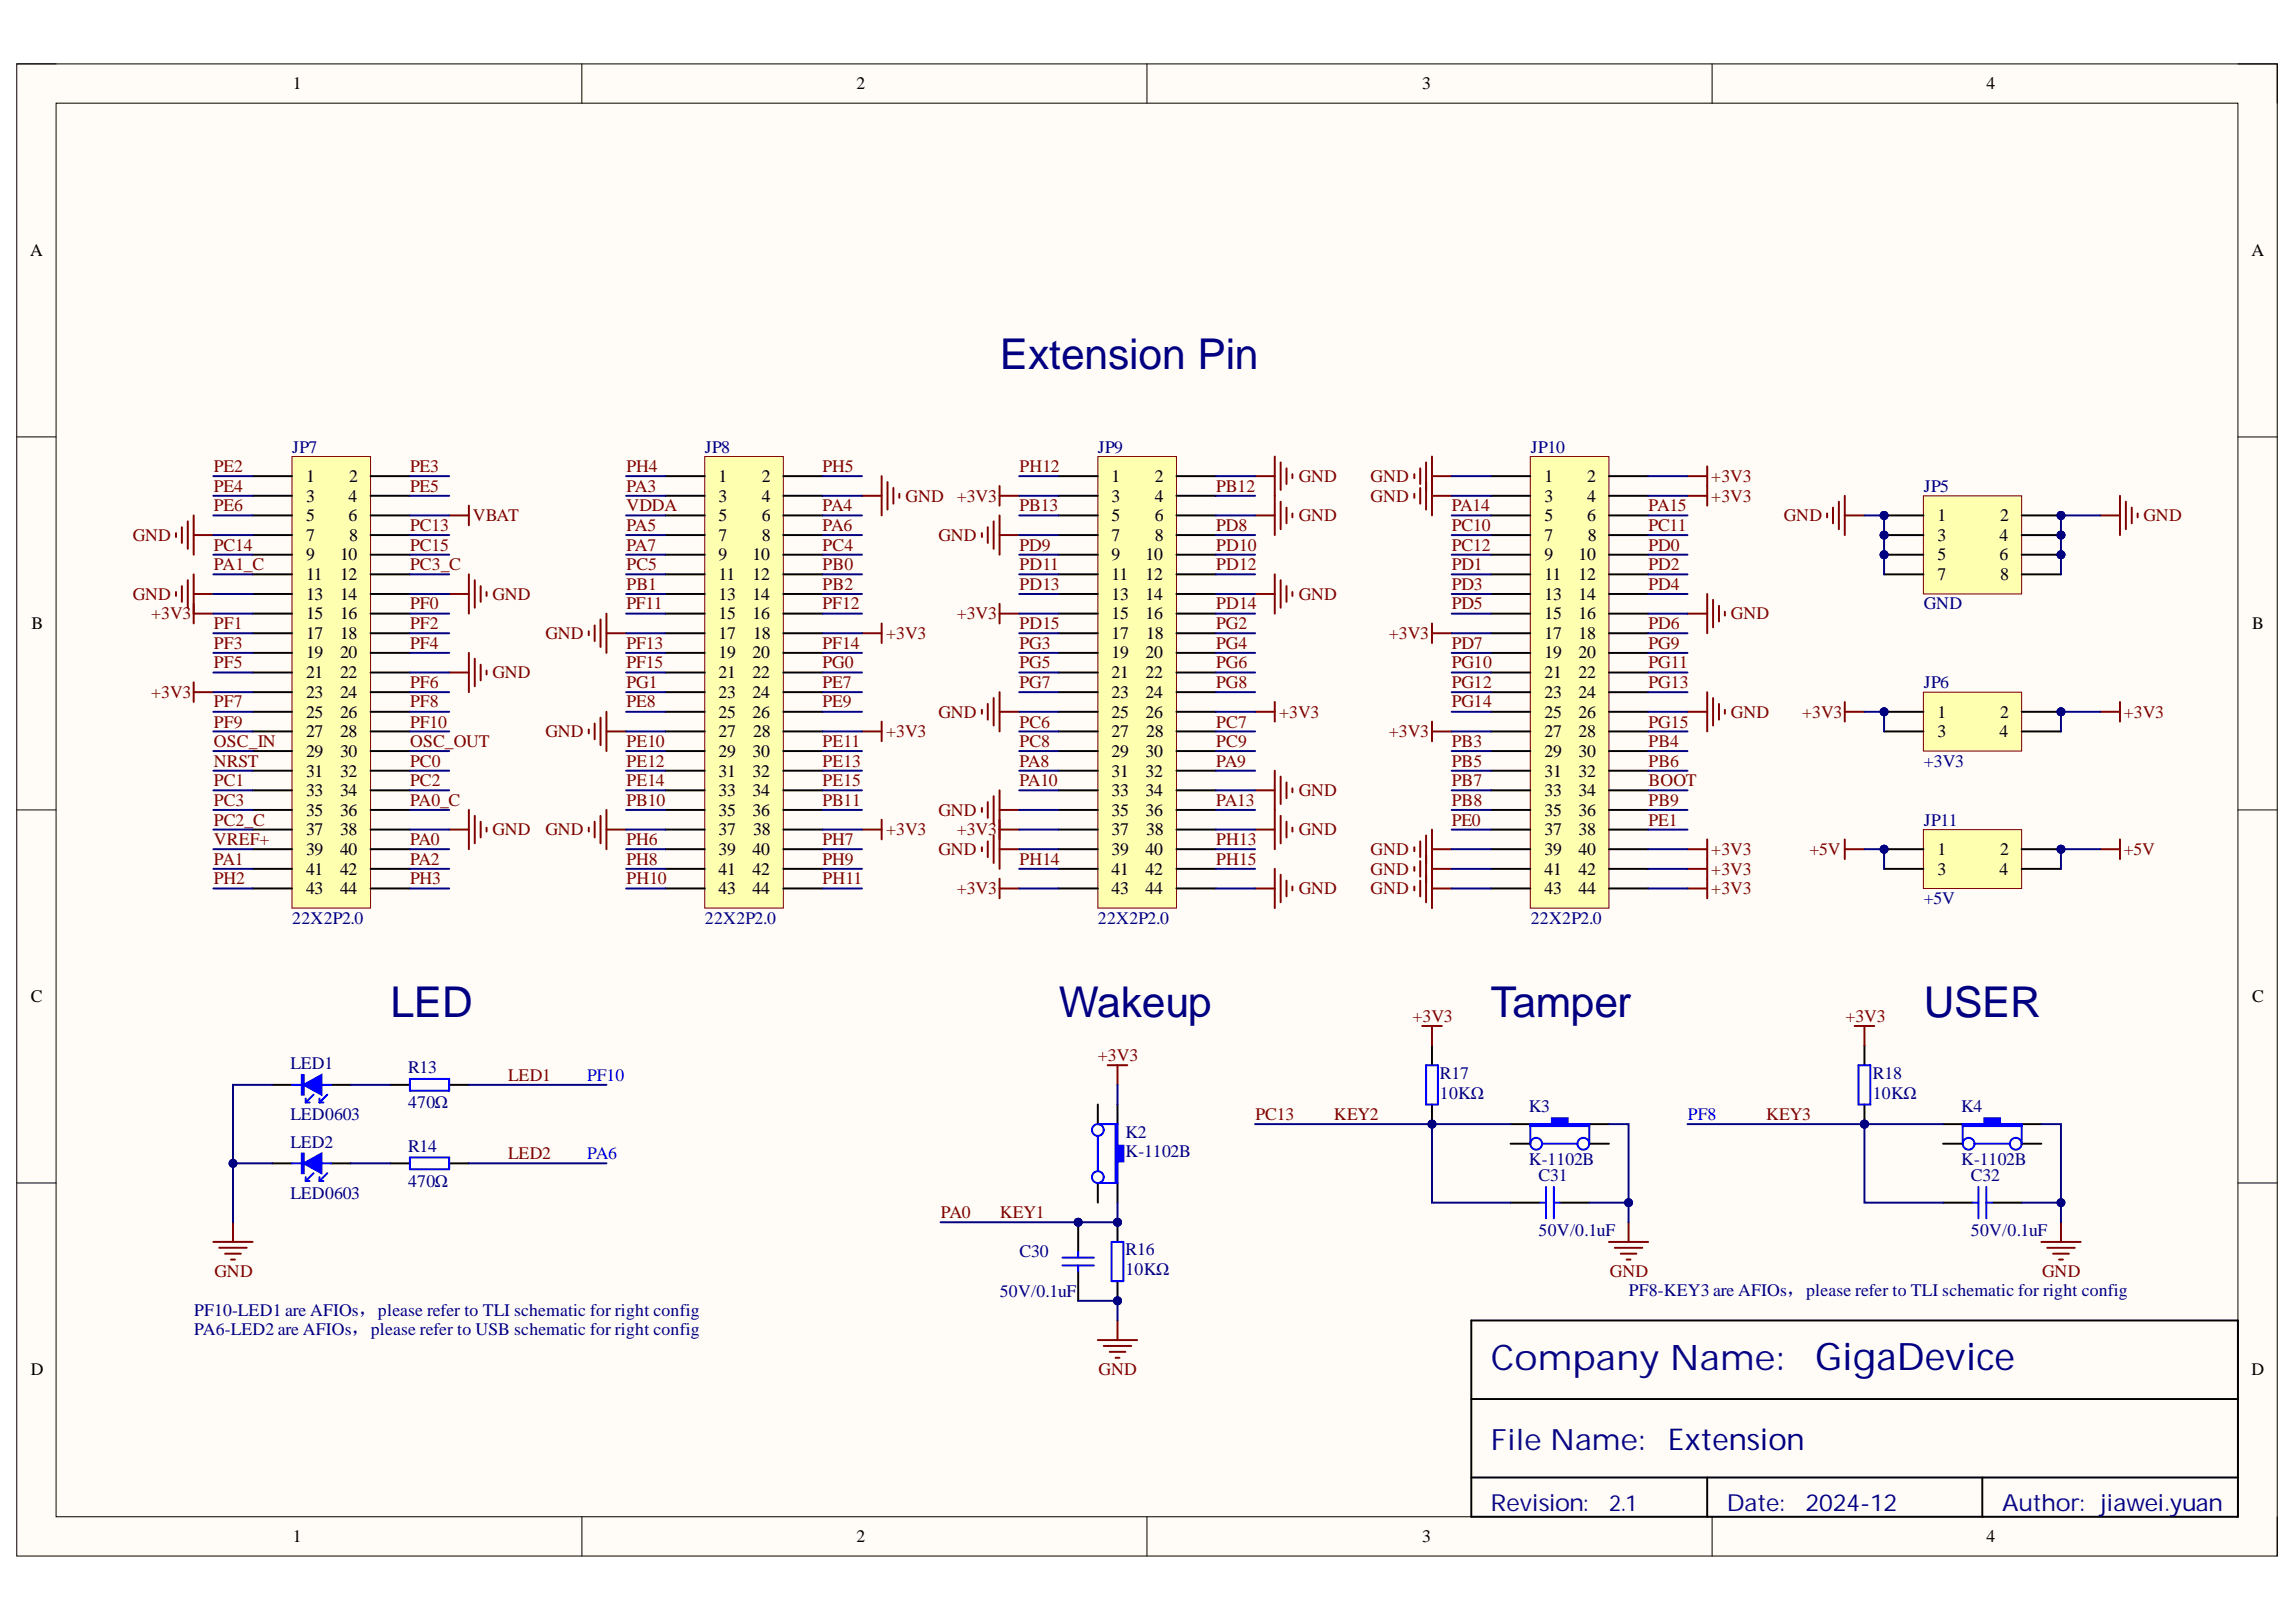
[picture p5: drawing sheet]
<svg xmlns="http://www.w3.org/2000/svg" width="297mm" height="210mm" viewBox="0 0 297 210" stroke-linecap="round" stroke-linejoin="round" font-family="sans-serif">
<defs><g id="words">
<g font-size="5.5" fill="#000080">
<text x="129.4" y="47.8">Extension Pin</text>
<text x="50.5" y="131.6">LED</text>
<text x="137" y="131.6">Wakeup</text>
<text x="192.9" y="131.6">Tamper</text>
<text x="248.9" y="131.6">USER</text>
</g>
<text font-size="4.9" fill="#000080" x="234.8" y="177.3">GigaDevice</text>
<text font-size="4.6" fill="#11037f" x="192.9" y="177.3">Company Name:</text>
<text font-size="3.9" fill="#000080" x="215.8" y="187.7">Extension</text>
<text font-size="3.8" fill="#11037f" x="192.9" y="187.7">File Name:</text>
<g font-size="3" fill="#11037f">
<text x="192.9" y="195.5">Revision:</text>
<text x="223.4" y="195.5">Date:</text>
<text x="259" y="195.5">Author: jiawei.yuan</text>
</g>
<text font-size="3" fill="#000080" x="233.6" y="195.5">2024-12</text>
<text font-size="2.9" fill="#000080" x="208.2" y="195.5">2.1</text>
<g font-size="2.3">
<text x="37.9" y="11.6">1</text>
<text x="110.8" y="11.6">2</text>
<text x="184" y="11.6">3</text>
<text x="257" y="11.6">4</text>
<text x="3.9" y="33.1">A</text>
<text x="291.3" y="33.1">A</text>
<text x="39.6" y="62.4">1</text>
<text x="39.6" y="64.9">3</text>
<text x="45.1" y="64.9">4</text>
<text x="45.2" y="62.4">2</text>
<text x="93" y="62.4">1</text>
<text x="93" y="64.9">3</text>
<text x="98.6" y="62.4">2</text>
<text x="98.6" y="64.9">4</text>
<text x="143.8" y="62.4">1</text>
<text x="143.8" y="64.9">3</text>
<text x="149.4" y="62.4">2</text>
<text x="149.4" y="64.9">4</text>
<text x="199.8" y="62.4">1</text>
<text x="199.8" y="64.9">3</text>
<text x="205.3" y="62.4">2</text>
<text x="205.3" y="64.9">4</text>
<text x="39.6" y="67.5">5</text>
<text x="39.6" y="70">7</text>
<text x="45.1" y="67.5">6</text>
<text x="45.2" y="70">8</text>
<text x="93" y="67.5">5</text>
<text x="93" y="70">7</text>
<text x="98.6" y="67.5">6</text>
<text x="98.6" y="70">8</text>
<text x="143.8" y="67.5">5</text>
<text x="143.8" y="70">7</text>
<text x="149.4" y="67.5">6</text>
<text x="149.4" y="70">8</text>
<text x="199.8" y="67.5">5</text>
<text x="199.8" y="70">7</text>
<text x="205.3" y="67.5">6</text>
<text x="205.4" y="70">8</text>
<text x="250.7" y="67.5">1</text>
<text x="250.7" y="70">3</text>
<text x="258.7" y="70">4</text>
<text x="258.8" y="67.5">2</text>
<text x="39.6" y="72.5">9</text>
<text x="39.6" y="75.1">11</text>
<text x="39.6" y="77.6">13</text>
<text x="44" y="72.5">10</text>
<text x="44" y="75.1">12</text>
<text x="44" y="77.6">14</text>
<text x="93" y="72.5">9</text>
<text x="93" y="75.1">11</text>
<text x="93" y="77.6">13</text>
<text x="97.4" y="72.5">10</text>
<text x="97.4" y="75.1">12</text>
<text x="97.4" y="77.6">14</text>
<text x="143.8" y="72.5">9</text>
<text x="143.8" y="75.1">11</text>
<text x="143.8" y="77.6">13</text>
<text x="148.2" y="72.5">10</text>
<text x="148.2" y="75.1">12</text>
<text x="148.2" y="77.6">14</text>
<text x="199.8" y="72.5">9</text>
<text x="199.8" y="75.1">11</text>
<text x="199.8" y="77.6">13</text>
<text x="204.2" y="72.5">10</text>
<text x="204.2" y="75.1">12</text>
<text x="204.2" y="77.6">14</text>
<text x="250.7" y="72.5">5</text>
<text x="250.7" y="75.1">7</text>
<text x="258.7" y="72.5">6</text>
<text x="258.8" y="75.1">8</text>
<text x="4.1" y="81.4">B</text>
<text x="39.6" y="80.1">15</text>
<text x="39.6" y="82.7">17</text>
<text x="44" y="80.1">16</text>
<text x="44" y="82.7">18</text>
<text x="93" y="80.1">15</text>
<text x="93" y="82.7">17</text>
<text x="97.4" y="80.1">16</text>
<text x="97.5" y="82.7">18</text>
<text x="143.8" y="80.1">15</text>
<text x="143.8" y="82.7">17</text>
<text x="148.2" y="80.1">16</text>
<text x="148.3" y="82.7">18</text>
<text x="199.8" y="80.1">15</text>
<text x="199.8" y="82.7">17</text>
<text x="204.2" y="80.1">16</text>
<text x="204.2" y="82.7">18</text>
<text x="291.4" y="81.4">B</text>
<text x="39.6" y="85.2">19</text>
<text x="39.6" y="87.7">21</text>
<text x="44" y="85.2">20</text>
<text x="44" y="87.7">22</text>
<text x="93" y="85.2">19</text>
<text x="93" y="87.7">21</text>
<text x="97.4" y="85.2">20</text>
<text x="97.4" y="87.7">22</text>
<text x="143.8" y="85.2">19</text>
<text x="143.8" y="87.7">21</text>
<text x="148.2" y="85.2">20</text>
<text x="148.2" y="87.7">22</text>
<text x="199.8" y="85.2">19</text>
<text x="199.8" y="87.7">21</text>
<text x="204.2" y="85.2">20</text>
<text x="204.2" y="87.7">22</text>
<text x="39.6" y="90.3">23</text>
<text x="39.6" y="92.9">25</text>
<text x="39.6" y="95.4">27</text>
<text x="44" y="90.3">24</text>
<text x="44" y="92.9">26</text>
<text x="44" y="95.4">28</text>
<text x="93" y="90.3">23</text>
<text x="93" y="92.9">25</text>
<text x="93" y="95.4">27</text>
<text x="97.4" y="90.3">24</text>
<text x="97.4" y="92.9">26</text>
<text x="97.5" y="95.4">28</text>
<text x="143.8" y="90.3">23</text>
<text x="143.8" y="92.9">25</text>
<text x="143.8" y="95.4">27</text>
<text x="148.2" y="90.3">24</text>
<text x="148.2" y="92.9">26</text>
<text x="148.3" y="95.4">28</text>
<text x="199.8" y="90.3">23</text>
<text x="199.8" y="92.9">25</text>
<text x="199.8" y="95.4">27</text>
<text x="204.2" y="90.3">24</text>
<text x="204.2" y="92.9">26</text>
<text x="204.2" y="95.4">28</text>
<text x="250.7" y="92.9">1</text>
<text x="250.7" y="95.4">3</text>
<text x="258.7" y="95.4">4</text>
<text x="258.8" y="92.9">2</text>
<text x="39.6" y="98">29</text>
<text x="39.6" y="100.5">31</text>
<text x="44" y="98">30</text>
<text x="44" y="100.5">32</text>
<text x="93" y="98">29</text>
<text x="93" y="100.5">31</text>
<text x="97.4" y="98">30</text>
<text x="97.4" y="100.5">32</text>
<text x="143.8" y="98">29</text>
<text x="143.8" y="100.5">31</text>
<text x="148.2" y="98">30</text>
<text x="148.2" y="100.5">32</text>
<text x="199.8" y="98">29</text>
<text x="199.8" y="100.5">31</text>
<text x="204.2" y="98">30</text>
<text x="204.2" y="100.5">32</text>
<text x="39.6" y="103">33</text>
<text x="39.6" y="105.6">35</text>
<text x="44" y="103">34</text>
<text x="44" y="105.6">36</text>
<text x="93" y="103">33</text>
<text x="93" y="105.6">35</text>
<text x="97.4" y="103">34</text>
<text x="97.4" y="105.6">36</text>
<text x="143.8" y="103">33</text>
<text x="143.8" y="105.6">35</text>
<text x="148.2" y="103">34</text>
<text x="148.2" y="105.6">36</text>
<text x="199.8" y="103">33</text>
<text x="199.8" y="105.6">35</text>
<text x="204.2" y="103">34</text>
<text x="204.2" y="105.6">36</text>
<text x="39.6" y="108.1">37</text>
<text x="39.6" y="110.6">39</text>
<text x="39.6" y="113.2">41</text>
<text x="44" y="108.1">38</text>
<text x="44" y="110.6">40</text>
<text x="44" y="113.2">42</text>
<text x="93" y="108.1">37</text>
<text x="93" y="110.6">39</text>
<text x="93" y="113.2">41</text>
<text x="97.4" y="110.6">40</text>
<text x="97.4" y="113.2">42</text>
<text x="97.5" y="108.1">38</text>
<text x="143.8" y="108.1">37</text>
<text x="143.8" y="110.6">39</text>
<text x="143.8" y="113.2">41</text>
<text x="148.2" y="110.6">40</text>
<text x="148.2" y="113.2">42</text>
<text x="148.3" y="108.1">38</text>
<text x="199.8" y="108.1">37</text>
<text x="199.8" y="110.6">39</text>
<text x="199.8" y="113.2">41</text>
<text x="204.2" y="108.1">38</text>
<text x="204.2" y="110.6">40</text>
<text x="204.2" y="113.2">42</text>
<text x="250.7" y="110.6">1</text>
<text x="250.7" y="113.2">3</text>
<text x="258.7" y="113.2">4</text>
<text x="258.8" y="110.6">2</text>
<text x="39.6" y="115.7">43</text>
<text x="44" y="115.7">44</text>
<text x="93" y="115.7">43</text>
<text x="97.4" y="115.7">44</text>
<text x="143.8" y="115.7">43</text>
<text x="148.2" y="115.7">44</text>
<text x="199.8" y="115.7">43</text>
<text x="204.2" y="115.7">44</text>
<text x="4" y="129.7">C</text>
<text x="291.4" y="129.7">C</text>
<text x="4" y="177.9">D</text>
<text x="291.3" y="177.9">D</text>
<text x="37.9" y="199.6">1</text>
<text x="110.8" y="199.6">2</text>
<text x="184" y="199.6">3</text>
<text x="257" y="199.6">4</text>
</g>
<g font-size="2.3" fill="#000080">
<text x="37.8" y="58.6">JP7</text>
<text x="91.2" y="58.6">JP8</text>
<text x="142" y="58.6">JP9</text>
<text x="198" y="58.6">JP10</text>
<text x="248.9" y="63.6">JP5</text>
<text x="248.9" y="78.9">GND</text>
<text x="248.9" y="89">JP6</text>
<text x="248.9" y="99.2">+3V3</text>
<text x="248.9" y="106.8">JP11</text>
<text x="37.8" y="119.5">22X2P2.0</text>
<text x="91.2" y="119.5">22X2P2.0</text>
<text x="142" y="119.5">22X2P2.0</text>
<text x="198" y="119.5">22X2P2.0</text>
<text x="248.9" y="117">+5V</text>
<text x="37.6" y="138.4">LED1</text>
<text x="52.8" y="138.9">R13</text>
<text x="52.8" y="143.4">470Ω</text>
<text x="186.3" y="139.6">R17</text>
<text x="186.3" y="142.2">10KΩ</text>
<text x="197.8" y="144">K3</text>
<text x="242.3" y="139.6">R18</text>
<text x="242.3" y="142.2">10KΩ</text>
<text x="253.7" y="144">K4</text>
<text x="37.6" y="145">LED0603</text>
<text x="37.6" y="148.5">LED2</text>
<text x="52.8" y="149">R14</text>
<text x="145.6" y="147.2">K2</text>
<text x="145.6" y="149.8">K-1102B</text>
<text x="37.6" y="155.1">LED0603</text>
<text x="52.8" y="153.6">470Ω</text>
<text x="197.8" y="150.8">K-1102B</text>
<text x="199.1" y="152.8">C31</text>
<text x="253.7" y="150.8">K-1102B</text>
<text x="255" y="152.8">C32</text>
<text x="199.1" y="159.9">50V/0.1uF</text>
<text x="255" y="159.9">50V/0.1uF</text>
<text x="129.4" y="167.8">50V/0.1uF</text>
<text x="131.9" y="162.7">C30</text>
<text x="145.6" y="162.5">R16</text>
<text x="145.6" y="165">10KΩ</text>
<text x="210.7" y="167.7">PF8-KEY3 are AFIOs，please refer to TLI schematic for right config</text>
<text x="25.1" y="170.2">PF10-LED1 are AFIOs，please refer to TLI schematic for right config</text>
<text x="25.1" y="172.8">PA6-LED2 are AFIOs，please refer to USB schematic for right config</text>
</g>
<g font-size="2.3" fill="#800000">
<text x="27.7" y="61.1">PE2</text>
<text x="27.7" y="63.6">PE4</text>
<text x="53" y="61.1">PE3</text>
<text x="53" y="63.6">PE5</text>
<text x="81" y="61.1">PH4</text>
<text x="81" y="63.6">PA3</text>
<text x="106.4" y="61.1">PH5</text>
<text x="117.2" y="64.9">GND</text>
<text x="123.8" y="64.9">+3V3</text>
<text x="131.9" y="61.1">PH12</text>
<text x="157.4" y="63.6">PB12</text>
<text x="168" y="62.4">GND</text>
<text x="177.3" y="64.9">GND</text>
<text x="177.3" y="62.4">GND</text>
<text x="221.4" y="62.4">+3V3</text>
<text x="221.4" y="64.9">+3V3</text>
<text x="17.2" y="70">GND</text>
<text x="27.7" y="66.2">PE6</text>
<text x="27.7" y="71.3">PC14</text>
<text x="53" y="68.7">PC13</text>
<text x="53" y="71.3">PC15</text>
<text x="61.2" y="67.5">VBAT</text>
<text x="81" y="68.7">PA5</text>
<text x="81" y="71.3">PA7</text>
<text x="81" y="66.2">VDDA</text>
<text x="106.4" y="66.2">PA4</text>
<text x="106.4" y="68.7">PA6</text>
<text x="106.4" y="71.3">PC4</text>
<text x="121.4" y="70">GND</text>
<text x="131.9" y="66.2">PB13</text>
<text x="131.9" y="71.3">PD9</text>
<text x="157.4" y="68.7">PD8</text>
<text x="157.4" y="71.3">PD10</text>
<text x="168" y="67.5">GND</text>
<text x="187.8" y="66.2">PA14</text>
<text x="187.8" y="68.7">PC10</text>
<text x="187.8" y="71.3">PC12</text>
<text x="213.3" y="66.2">PA15</text>
<text x="213.3" y="68.7">PC11</text>
<text x="213.3" y="71.3">PD0</text>
<text x="230.8" y="67.5">GND</text>
<text x="277.3" y="67.5">GND</text>
<text x="17.2" y="77.6">GND</text>
<text x="27.7" y="73.8">PA1_C</text>
<text x="53" y="73.8">PC3_C</text>
<text x="63.7" y="77.6">GND</text>
<text x="81" y="73.8">PC5</text>
<text x="81" y="76.3">PB1</text>
<text x="106.4" y="73.8">PB0</text>
<text x="106.4" y="76.3">PB2</text>
<text x="131.9" y="73.8">PD11</text>
<text x="131.9" y="76.3">PD13</text>
<text x="157.4" y="73.8">PD12</text>
<text x="168" y="77.6">GND</text>
<text x="187.8" y="73.8">PD1</text>
<text x="187.8" y="76.3">PD3</text>
<text x="213.3" y="73.8">PD2</text>
<text x="213.3" y="76.3">PD4</text>
<text x="19.5" y="80.1">+3V3</text>
<text x="27.7" y="81.4">PF1</text>
<text x="27.7" y="83.9">PF3</text>
<text x="53" y="78.9">PF0</text>
<text x="53" y="81.4">PF2</text>
<text x="53" y="83.9">PF4</text>
<text x="70.6" y="82.7">GND</text>
<text x="81" y="78.9">PF11</text>
<text x="81" y="83.9">PF13</text>
<text x="106.4" y="78.9">PF12</text>
<text x="106.4" y="83.9">PF14</text>
<text x="114.6" y="82.7">+3V3</text>
<text x="123.8" y="80.1">+3V3</text>
<text x="131.9" y="81.4">PD15</text>
<text x="131.9" y="83.9">PG3</text>
<text x="157.4" y="78.9">PD14</text>
<text x="157.4" y="81.4">PG2</text>
<text x="157.4" y="83.9">PG4</text>
<text x="179.7" y="82.7">+3V3</text>
<text x="187.8" y="78.9">PD5</text>
<text x="187.8" y="83.9">PD7</text>
<text x="213.3" y="81.4">PD6</text>
<text x="213.3" y="83.9">PG9</text>
<text x="223.9" y="80.1">GND</text>
<text x="27.7" y="86.5">PF5</text>
<text x="53" y="89">PF6</text>
<text x="63.7" y="87.7">GND</text>
<text x="81" y="86.5">PF15</text>
<text x="81" y="89">PG1</text>
<text x="106.4" y="86.5">PG0</text>
<text x="106.4" y="89">PE7</text>
<text x="131.9" y="86.5">PG5</text>
<text x="131.9" y="89">PG7</text>
<text x="157.4" y="86.5">PG6</text>
<text x="157.4" y="89">PG8</text>
<text x="187.8" y="86.5">PG10</text>
<text x="187.8" y="89">PG12</text>
<text x="213.3" y="86.5">PG11</text>
<text x="213.3" y="89">PG13</text>
<text x="19.5" y="90.3">+3V3</text>
<text x="27.7" y="91.5">PF7</text>
<text x="27.7" y="94.2">PF9</text>
<text x="53" y="91.5">PF8</text>
<text x="53" y="94.2">PF10</text>
<text x="70.6" y="95.4">GND</text>
<text x="81" y="91.5">PE8</text>
<text x="106.4" y="91.5">PE9</text>
<text x="114.6" y="95.4">+3V3</text>
<text x="121.4" y="92.9">GND</text>
<text x="131.9" y="94.2">PC6</text>
<text x="157.4" y="94.2">PC7</text>
<text x="165.5" y="92.9">+3V3</text>
<text x="179.7" y="95.4">+3V3</text>
<text x="187.8" y="91.5">PG14</text>
<text x="213.3" y="94.2">PG15</text>
<text x="223.9" y="92.9">GND</text>
<text x="233.2" y="92.9">+3V3</text>
<text x="274.8" y="92.9">+3V3</text>
<text x="27.7" y="96.7">OSC_IN</text>
<text x="27.7" y="99.2">NRST</text>
<text x="27.7" y="101.8">PC1</text>
<text x="53" y="96.7">OSC_OUT</text>
<text x="53" y="99.2">PC0</text>
<text x="53" y="101.8">PC2</text>
<text x="81" y="96.7">PE10</text>
<text x="81" y="99.2">PE12</text>
<text x="81" y="101.8">PE14</text>
<text x="106.4" y="96.7">PE11</text>
<text x="106.4" y="99.2">PE13</text>
<text x="106.4" y="101.8">PE15</text>
<text x="131.9" y="96.7">PC8</text>
<text x="131.9" y="99.2">PA8</text>
<text x="131.9" y="101.8">PA10</text>
<text x="157.4" y="96.7">PC9</text>
<text x="157.4" y="99.2">PA9</text>
<text x="187.8" y="96.7">PB3</text>
<text x="187.8" y="99.2">PB5</text>
<text x="187.8" y="101.8">PB7</text>
<text x="213.3" y="101.8">BOOT</text>
<text x="213.3" y="96.7">PB4</text>
<text x="213.3" y="99.2">PB6</text>
<text x="27.7" y="104.3">PC3</text>
<text x="27.7" y="106.8">PC2_C</text>
<text x="53" y="104.3">PA0_C</text>
<text x="81" y="104.3">PB10</text>
<text x="106.4" y="104.3">PB11</text>
<text x="121.4" y="105.6">GND</text>
<text x="157.4" y="104.3">PA13</text>
<text x="168" y="103">GND</text>
<text x="187.8" y="104.3">PB8</text>
<text x="187.8" y="106.8">PE0</text>
<text x="213.3" y="104.3">PB9</text>
<text x="213.3" y="106.8">PE1</text>
<text x="27.7" y="111.9">PA1</text>
<text x="27.7" y="109.4">VREF+</text>
<text x="53" y="109.4">PA0</text>
<text x="53" y="111.9">PA2</text>
<text x="63.7" y="108.1">GND</text>
<text x="70.6" y="108.1">GND</text>
<text x="81" y="109.4">PH6</text>
<text x="81" y="111.9">PH8</text>
<text x="106.4" y="109.4">PH7</text>
<text x="106.4" y="111.9">PH9</text>
<text x="114.6" y="108.1">+3V3</text>
<text x="121.4" y="110.6">GND</text>
<text x="123.8" y="108.1">+3V3</text>
<text x="131.9" y="111.9">PH14</text>
<text x="157.4" y="109.4">PH13</text>
<text x="157.4" y="111.9">PH15</text>
<text x="168" y="108.1">GND</text>
<text x="177.3" y="110.6">GND</text>
<text x="177.3" y="113.2">GND</text>
<text x="221.4" y="113.2">+3V3</text>
<text x="221.4" y="110.6">+3V3</text>
<text x="234.1" y="110.6">+5V</text>
<text x="274.8" y="110.6">+5V</text>
<text x="27.7" y="114.4">PH2</text>
<text x="53" y="114.4">PH3</text>
<text x="81" y="114.4">PH10</text>
<text x="106.4" y="114.4">PH11</text>
<text x="123.8" y="115.7">+3V3</text>
<text x="168" y="115.7">GND</text>
<text x="177.3" y="115.7">GND</text>
<text x="221.4" y="115.7">+3V3</text>
<text x="142" y="137.4">+3V3</text>
<text x="182.7" y="132.2">+3V3</text>
<text x="238.7" y="132.2">+3V3</text>
<text x="65.7" y="139.9">LED1</text>
<text x="162.4" y="145">PC13</text>
<text x="172.6" y="145">KEY2</text>
<text x="228.5" y="145">KEY3</text>
<text x="65.7" y="150">LED2</text>
<text x="121.7" y="157.6">PA0</text>
<text x="129.4" y="157.6">KEY1</text>
<text x="27.7" y="165.3">GND</text>
<text x="208.3" y="165.3">GND</text>
<text x="264.2" y="165.3">GND</text>
<text x="142.1" y="177.9">GND</text>
</g>
<g font-size="2.3" fill="#00f">
<text x="76" y="139.9">PF10</text>
<text x="218.3" y="145">PF8</text>
<text x="76" y="150">PA6</text>
</g>
</g></defs>
<path d="M2.2 8.3h292.4v193.1h-292.4z" fill-rule="evenodd" fill="#fffcf8"/>
<path d="M2.2 8.3h292.4v193.1h-292.4z" fill="none" stroke="#000" stroke-width=".13"/>
<path d="M7.3 13.4h282.2v182.9h-282.2z" fill-rule="evenodd" fill="#fffcf8"/>
<g fill="none" stroke="#000" stroke-width=".13">
<path d="M2.2 8.3h5.1M7.3 13.4h282.2v182.9h-282.2zM75.3 8.3v5M148.4 8.3v5M221.5 8.3v5.1M289.5 8.3h5.1v5.1M2.2 56.5h5.1M289.5 56.5h5.1M2.2 104.8h5.1M289.5 104.8h5.1M2.2 153.1h5.1M289.5 153.1h5.1"/>
<path d="M75.3 196.3v5.1M148.4 196.3v5.1M221.5 196.3v5.1M294.6 196.3v5.1"/>
</g>
<path d="M35.2 140.4h2.6M42.9 140.4h2.5M190.3 170.9h99.2v25.4h-99.2zM190.3 181h99.2M190.3 191.2h99.2M220.9 191.2v5.1M256.5 191.2v5.1" fill="none" stroke="#000" stroke-width=".25"/>
<path d="M39.3 140.4l2.3-1.3v2.6z" fill="#00f"/>
<path d="M39 139.1h.3v2.6h-.3zM39.2 139.1v2.6M37.8 140.4h1.2M39.3 140.4l2.3-1.3v2.6zM39.5 142.7h.6M39.5 142.2v.5M40.6 141.7l-1.1 1M41.3 142.7h.5M41.3 142.2v.5M41.6 140.4h1.3M42.3 141.7l-1 1" fill="none" stroke="#00f" stroke-width=".25"/>
<path d="M35.2 150.5h2.6M42.9 150.5h2.5" fill="none" stroke="#000" stroke-width=".25"/>
<path d="M39.3 150.5l2.3-1.2v2.5z" fill="#00f"/>
<g fill="none" stroke="#00f" stroke-width=".25">
<path d="M53 139.6h5.1v1.6h-5.1zM37.8 150.5h1.2M39 149.3h.3v2.5h-.3zM39.2 149.3v2.5M39.3 150.5l2.3-1.2v2.5zM39.5 152.8h.6M39.5 152.3v.5M40.6 151.8l-1.1 1M41.3 152.8h.5M41.3 152.3v.5M41.6 150.5h1.3M42.3 151.8l-1 1"/>
<path d="M53 149.8h5.1v1.5h-5.1z"/>
</g>
<path d="M50.5 140.4h2.5M50.5 150.5h2.5M58.1 140.4h2.6M58.1 150.5h2.6M144.6 142.9v2.6M144.6 153.1v2.5" fill="none" stroke="#000" stroke-width=".25"/>
<path d="M144.3 145.5h.3v2.8h.7v2h-.7v2.8h-.3z" fill-rule="evenodd" fill="#00f"/>
<g fill="none" stroke="#00f" stroke-width=".25">
<path d="M142 145.5h2.6M142 153.1h2.6M142 147v4.6M144.3 145.5h.3v2.8h.7v2h-.7v2.8h-.3z"/>
<circle cx="142" cy="152.3" r=".76"/>
<circle cx="142" cy="146.2" r=".76"/>
</g>
<path d="M142 142.9v2.6M142 153.1v2.5" fill="none" stroke="#000" stroke-width=".25"/>
<circle cx="144.6" cy="158.2" r=".51" fill="#000080"/>
<circle cx="144.6" cy="158.2" r=".51" fill="none" stroke="#000080" stroke-width=".13"/>
<circle cx="144.6" cy="168.3" r=".51" fill="#000080"/>
<circle cx="144.6" cy="168.3" r=".51" fill="none" stroke="#000080" stroke-width=".13"/>
<path d="M144.6 158.2v2.5" fill="none" stroke="#000" stroke-width=".25"/>
<circle cx="144.6" cy="158.2" r=".51" fill="#000080"/>
<circle cx="144.6" cy="158.2" r=".51" fill="none" stroke="#000080" stroke-width=".13"/>
<path d="M144.6 165.8v2.5" fill="none" stroke="#000" stroke-width=".25"/>
<circle cx="144.6" cy="168.3" r=".51" fill="#000080"/>
<circle cx="144.6" cy="168.3" r=".51" fill="none" stroke="#000080" stroke-width=".13"/>
<path d="M143.8 160.7h1.5v5.1h-1.5z" fill="none" stroke="#00f" stroke-width=".25"/>
<path d="M143.3 137.8h2.5M144.6 137.8v2.6M142 173.4h5.1M142.8 174.2h3.6M143.6 174.9h2M144.3 175.7h.5M144.6 170.9v2.5" fill="none" stroke="#800000" stroke-width=".25"/>
<circle cx="139.5" cy="158.2" r=".51" fill="#000080"/>
<circle cx="139.5" cy="158.2" r=".51" fill="none" stroke="#000080" stroke-width=".13"/>
<path d="M139.5 158.2v3.8M139.5 164.5v3.8" fill="none" stroke="#000" stroke-width=".25"/>
<circle cx="139.5" cy="158.2" r=".51" fill="#000080"/>
<circle cx="139.5" cy="158.2" r=".51" fill="none" stroke="#000080" stroke-width=".13"/>
<path d="M137.5 162.7h4M137.5 163.8h4M139.5 162v.7M139.5 163.8v.7" fill="none" stroke="#00f" stroke-width=".25"/>
<path d="M195.4 145.5h2.6M205.6 145.5h2.6" fill="none" stroke="#000" stroke-width=".25"/>
<path d="M198 145.5h2.8v-.8h2v.8h2.8v.2h-7.6z" fill-rule="evenodd" fill="#00f"/>
<g fill="none" stroke="#00f" stroke-width=".25">
<path d="M198 145.5h2.8v-.8h2v.8h2.8v.2h-7.6zM198 145.5v2.5M199.5 148h4.6M205.6 145.5v2.5"/>
<circle cx="198.7" cy="148" r=".76"/>
<circle cx="204.8" cy="148" r=".76"/>
</g>
<path d="M195.4 148h2.6M205.6 148h2.6" fill="none" stroke="#000" stroke-width=".25"/>
<circle cx="185.3" cy="145.5" r=".51" fill="#000080"/>
<circle cx="185.3" cy="145.5" r=".51" fill="none" stroke="#000080" stroke-width=".13"/>
<path d="M185.3 135.3v2.6M185.3 142.9v2.6" fill="none" stroke="#000" stroke-width=".25"/>
<circle cx="185.3" cy="145.5" r=".51" fill="#000080"/>
<circle cx="185.3" cy="145.5" r=".51" fill="none" stroke="#000080" stroke-width=".13"/>
<path d="M184.5 137.9h1.5v5h-1.5zM199.2 155.6h.8M200 153.6v4.1M201 155.6h.8M201 153.6v4.1" fill="none" stroke="#00f" stroke-width=".25"/>
<path d="M184 132.8h2.5M185.3 132.8v2.5M210.7 158.2v2.5M208.2 160.7h5M208.9 161.5h3.6M209.7 162.2h2M210.4 163h.5" fill="none" stroke="#800000" stroke-width=".25"/>
<path d="M195.4 155.6h3.8M201.8 155.6h3.8M251.4 145.5h2.5M261.5 145.5h2.6" fill="none" stroke="#000" stroke-width=".25"/>
<path d="M253.9 145.5h2.8v-.8h2.1v.8h2.7v.2h-7.6z" fill-rule="evenodd" fill="#00f"/>
<g fill="none" stroke="#00f" stroke-width=".25">
<path d="M253.9 145.5h2.8v-.8h2.1v.8h2.7v.2h-7.6zM253.9 145.5v2.5M255.4 148h4.6M261.5 145.5v2.5"/>
<circle cx="254.7" cy="148" r=".76"/>
<circle cx="260.8" cy="148" r=".76"/>
</g>
<path d="M251.4 148h2.5M261.5 148h2.6" fill="none" stroke="#000" stroke-width=".25"/>
<circle cx="241.2" cy="145.5" r=".51" fill="#000080"/>
<circle cx="241.2" cy="145.5" r=".51" fill="none" stroke="#000080" stroke-width=".13"/>
<path d="M241.2 135.3v2.6M241.2 142.9v2.6" fill="none" stroke="#000" stroke-width=".25"/>
<circle cx="241.2" cy="145.5" r=".51" fill="#000080"/>
<circle cx="241.2" cy="145.5" r=".51" fill="none" stroke="#000080" stroke-width=".13"/>
<path d="M240.4 137.9h1.6v5h-1.6zM255.2 155.6h.8M256 153.6v4.1M257 155.6h.7M257 153.6v4.1" fill="none" stroke="#00f" stroke-width=".25"/>
<g fill="none" stroke="#800000" stroke-width=".25">
<path d="M164.9 59.1v5.1M165.7 59.8v3.6M58.1 76.9h2.6M60.7 74.3v5.1M61.4 75.1v3.5M62.2 75.9v2M62.9 76.6v.5M78.5 79.4v5.1M111.5 64.2h2.6M114.1 61.6v5.1M114.8 62.4v3.5M115.6 63.1v2.1"/>
<path d="M116.3 63.9v.5M162.4 76.9h2.5M162.4 61.6h2.5M164.9 74.3v5.1M165.7 75.1v3.5M166.4 60.6v2M166.4 75.9v2M167.2 61.4v.5M167.2 76.6v.5M76.2 81.7v.5M76.2 94.4v.5M76.9 80.9v2.1"/>
<path d="M76.9 93.6v2.1M77.7 80.2v3.5M77.7 92.9v3.5M78.5 92.1v5.1M78.5 81.9h2.5M78.5 94.7h2.5M127 91.9v.5M127.8 91.1v2M128.6 90.3v3.6M129.3 89.6v5.1M129.3 92.1h2.6M76.2 107.1v.5"/>
<path d="M76.9 106.3v2.1M77.7 105.6v3.5M78.5 104.8v5.1M78.5 107.4h2.5M239.9 132.8h2.6M241.2 132.8v2.5M30.1 158.2v2.5M266.6 158.2v2.5M27.6 160.7h5.1M28.4 161.5h3.5M29.1 162.2h2.1M29.9 163h.5"/>
<path d="M264.1 160.7h5.1M264.9 161.5h3.5M265.6 162.2h2.1M266.4 163h.5"/>
</g>
<path d="M251.4 155.6h3.8M257.7 155.6h3.8" fill="none" stroke="#000" stroke-width=".25"/>
<path d="M37.8 59.1h10.1v58.4h-10.1z" fill-rule="evenodd" fill="#ffffb0"/>
<path d="M37.8 59.1h10.1v58.4h-10.1z" fill="none" stroke="#800000" stroke-width=".13"/>
<g fill="none" stroke="#000" stroke-width=".25">
<path d="M32.7 61.6h5.1M32.7 64.2h5.1M32.7 66.7h5.1M32.7 69.2h5.1M32.7 71.8h5.1M32.7 74.3h5.1M32.7 76.9h5.1M32.7 79.4h5.1M47.9 61.6h5.1M47.9 64.2h5.1M47.9 66.7h5.1M47.9 69.2h5.1"/>
<path d="M47.9 71.8h5.1M47.9 74.3h5.1M47.9 76.9h5.1M47.9 79.4h5.1M32.7 81.9h5.1M32.7 84.5h5.1M32.7 87h5.1M32.7 89.6h5.1M32.7 92.1h5.1M32.7 94.7h5.1M32.7 97.2h5.1M32.7 99.7h5.1"/>
<path d="M47.9 81.9h5.1M47.9 84.5h5.1M47.9 87h5.1M47.9 89.6h5.1M47.9 92.1h5.1M47.9 94.7h5.1M47.9 97.2h5.1M47.9 99.7h5.1M32.7 102.3h5.1M32.7 104.8h5.1M32.7 107.4h5.1M32.7 109.9h5.1"/>
<path d="M32.7 112.4h5.1M32.7 115h5.1M47.9 102.3h5.1M47.9 104.8h5.1M47.9 107.4h5.1M47.9 109.9h5.1M47.9 112.4h5.1M47.9 115h5.1"/>
</g>
<path d="M91.2 59.1h10.1v58.4h-10.1z" fill-rule="evenodd" fill="#ffffb0"/>
<path d="M91.2 59.1h10.1v58.4h-10.1z" fill="none" stroke="#800000" stroke-width=".13"/>
<g fill="none" stroke="#000" stroke-width=".25">
<path d="M86.1 61.6h5.1M86.1 64.2h5.1M86.1 66.7h5.1M86.1 69.2h5.1M86.1 71.8h5.1M86.1 74.3h5.1M86.1 76.9h5.1M86.1 79.4h5.1M101.3 61.6h5.1M101.3 64.2h5.1M101.3 66.7h5.1M101.3 69.2h5.1"/>
<path d="M101.3 71.8h5.1M101.3 74.3h5.1M101.3 76.9h5.1M101.3 79.4h5.1M86.1 81.9h5.1M86.1 84.5h5.1M86.1 87h5.1M86.1 89.6h5.1M86.1 92.1h5.1M86.1 94.7h5.1M86.1 97.2h5.1M86.1 99.7h5.1"/>
<path d="M101.3 81.9h5.1M101.3 84.5h5.1M101.3 87h5.1M101.3 89.6h5.1M101.3 92.1h5.1M101.3 94.7h5.1M101.3 97.2h5.1M101.3 99.7h5.1M86.1 102.3h5.1M86.1 104.8h5.1M86.1 107.4h5.1M86.1 109.9h5.1"/>
<path d="M86.1 112.4h5.1M86.1 115h5.1M101.3 102.3h5.1M101.3 104.8h5.1M101.3 107.4h5.1M101.3 109.9h5.1M101.3 112.4h5.1M101.3 115h5.1"/>
</g>
<path d="M142 59.1h10.2v58.4h-10.2z" fill-rule="evenodd" fill="#ffffb0"/>
<path d="M142 59.1h10.2v58.4h-10.2z" fill="none" stroke="#800000" stroke-width=".13"/>
<g fill="none" stroke="#000" stroke-width=".25">
<path d="M136.9 61.6h5.1M136.9 64.2h5.1M136.9 66.7h5.1M136.9 69.2h5.1M136.9 71.8h5.1M136.9 74.3h5.1M136.9 76.9h5.1M136.9 79.4h5.1M152.2 61.6h5.1M152.2 64.2h5.1M152.2 66.7h5.1M152.2 69.2h5.1"/>
<path d="M152.2 71.8h5.1M152.2 74.3h5.1M152.2 76.9h5.1M152.2 79.4h5.1M136.9 81.9h5.1M136.9 84.5h5.1M136.9 87h5.1M136.9 89.6h5.1M136.9 92.1h5.1M136.9 94.7h5.1M136.9 97.2h5.1M136.9 99.7h5.1"/>
<path d="M152.2 81.9h5.1M152.2 84.5h5.1M152.2 87h5.1M152.2 89.6h5.1M152.2 92.1h5.1M152.2 94.7h5.1M152.2 97.2h5.1M152.2 99.7h5.1M136.9 102.3h5.1M136.9 104.8h5.1M136.9 107.4h5.1M136.9 109.9h5.1"/>
<path d="M136.9 112.4h5.1M136.9 115h5.1M152.2 102.3h5.1M152.2 104.8h5.1M152.2 107.4h5.1M152.2 109.9h5.1M152.2 112.4h5.1M152.2 115h5.1"/>
</g>
<g fill="none" stroke="#800000" stroke-width=".25">
<path d="M218.3 79.4h2.6M220.9 76.9v5M221.6 77.6v3.6M222.4 78.4v2M223.1 79.2v.5M58.1 87h2.6M60.7 84.5v5.1M61.4 85.3v3.5M62.2 86v2M62.9 86.8v.5M218.3 92.1h2.6M220.9 89.6v5.1"/>
<path d="M221.6 90.3v3.6M222.4 91.1v2M223.1 91.9v.5M162.4 107.4h2.5M164.9 104.8v5.1M165.7 105.6v3.5M166.4 106.3v2.1M167.2 107.1v.5M183 109.6v.5M183.7 108.9v2M184.5 108.1v3.6M185.3 107.4v5"/>
<path d="M185.3 109.9h2.5"/>
</g>
<path d="M198 59.1h10.2v58.4h-10.2z" fill-rule="evenodd" fill="#ffffb0"/>
<path d="M198 59.1h10.2v58.4h-10.2z" fill="none" stroke="#800000" stroke-width=".13"/>
<g fill="none" stroke="#000" stroke-width=".25">
<path d="M192.9 61.6h5.1M192.9 64.2h5.1M192.9 66.7h5.1M192.9 69.2h5.1M192.9 71.8h5.1M192.9 74.3h5.1M192.9 76.9h5.1M192.9 79.4h5.1M208.2 61.6h5M208.2 64.2h5M208.2 66.7h5M208.2 69.2h5"/>
<path d="M208.2 71.8h5M208.2 74.3h5M208.2 76.9h5M208.2 79.4h5M192.9 81.9h5.1M192.9 84.5h5.1M192.9 87h5.1M192.9 89.6h5.1M192.9 92.1h5.1M192.9 94.7h5.1M192.9 97.2h5.1M192.9 99.7h5.1"/>
<path d="M208.2 81.9h5M208.2 84.5h5M208.2 87h5M208.2 89.6h5M208.2 92.1h5M208.2 94.7h5M208.2 97.2h5M208.2 99.7h5M192.9 102.3h5.1M192.9 104.8h5.1M192.9 107.4h5.1M192.9 109.9h5.1"/>
<path d="M192.9 112.4h5.1M192.9 115h5.1M208.2 102.3h5M208.2 104.8h5M208.2 107.4h5M208.2 109.9h5M208.2 112.4h5M208.2 115h5"/>
</g>
<g fill="none" stroke="#800000" stroke-width=".25">
<path d="M184.5 59.8v6.1M185.3 59.1v7.6M22.8 69v.5M22.8 76.6v.5M23.5 68.2v2.1M23.5 75.9v2M24.3 67.5v3.5M24.3 75.1v3.5M25.1 66.7v5.1M25.1 74.3v6.4M25.1 79.4h2.5M25.1 76.9h2.5"/>
<path d="M25.1 69.2h2.5M58.1 66.7h2.6M60.7 65.4v2.6M127 69v.5M127.8 68.2v2.1M128.6 67.5v3.5M129.3 64.2h2.6M129.3 79.4h2.6M129.3 69.2h2.6M129.3 62.9v2.5M129.3 66.7v5.1M129.3 78.1v2.6"/>
<path d="M162.4 66.7h2.5M164.9 64.2v5M165.7 64.9v3.6M166.4 65.7v2M167.2 66.4v.6M183 61.4v.5M183 63.9v.5M183.7 60.6v2M183.7 63.2v2M185.3 64.2h2.5M185.3 61.6h2.5M218.3 64.2h2.6"/>
<path d="M218.3 61.6h2.6M220.9 60.4v5M25.1 88.3v2.5M25.1 89.6h2.5M111.5 81.9h2.6M111.5 94.7h2.6M114.1 80.7v2.5M114.1 93.4v2.5M162.4 92.1h2.5M164.9 90.8v2.6M164.9 99.7v5.1M185.3 80.7v2.5"/>
<path d="M185.3 93.4v2.5M185.3 81.9h2.5M185.3 94.7h2.5M58.1 107.4h2.6M60.7 104.8v5.1M61.4 105.6v3.5M62.2 106.3v2.1M62.9 107.1v.5M111.5 107.4h2.6M114.1 106.1v2.5M127 104.6v.5M127 109.6v.5"/>
<path d="M127.8 103.8v2M127.8 108.9v2M128.6 103v3.6M128.6 108.1v3.6M129.3 107.4h2.6M129.3 115h2.6M129.3 102.3v10.1M129.3 113.7v2.6M129.3 109.9h2.6M129.3 104.8h2.6M162.4 115h2.5M162.4 102.3h2.5"/>
<path d="M164.9 112.4v5.1M165.7 100.5v3.6M165.7 113.2v3.6M166.4 101.3v2M166.4 114v2M167.2 102v.5M167.2 114.7v.5M183 112.2v.5M183 114.7v.5M183.7 111.4v2.1M183.7 114v2M184.5 110.7v6.1"/>
<path d="M185.3 109.9v7.6M185.3 115h2.5M185.3 112.4h2.5M218.3 115h2.6M218.3 109.9h2.6M218.3 112.4h2.6M220.9 108.6v7.7"/>
</g>
<circle cx="243.8" cy="66.7" r=".51" fill="#000080"/>
<circle cx="243.8" cy="66.7" r=".51" fill="none" stroke="#000080" stroke-width=".13"/>
<circle cx="266.6" cy="66.7" r=".51" fill="#000080"/>
<circle cx="266.6" cy="66.7" r=".51" fill="none" stroke="#000080" stroke-width=".13"/>
<circle cx="243.7" cy="69.2" r=".51" fill="#000080"/>
<circle cx="243.7" cy="69.2" r=".51" fill="none" stroke="#000080" stroke-width=".13"/>
<circle cx="266.6" cy="69.2" r=".51" fill="#000080"/>
<circle cx="266.6" cy="69.2" r=".51" fill="none" stroke="#000080" stroke-width=".13"/>
<circle cx="243.7" cy="71.8" r=".51" fill="#000080"/>
<circle cx="243.7" cy="71.8" r=".51" fill="none" stroke="#000080" stroke-width=".13"/>
<circle cx="266.6" cy="71.8" r=".51" fill="#000080"/>
<circle cx="266.6" cy="71.8" r=".51" fill="none" stroke="#000080" stroke-width=".13"/>
<path d="M248.8 64.2h12.7v12.7h-12.7z" fill-rule="evenodd" fill="#ffffb0"/>
<path d="M248.8 64.2h12.7v12.7h-12.7z" fill="none" stroke="#800000" stroke-width=".13"/>
<path d="M243.7 66.7h5.1" fill="none" stroke="#000" stroke-width=".25"/>
<circle cx="243.8" cy="66.7" r=".51" fill="#000080"/>
<circle cx="243.8" cy="66.7" r=".51" fill="none" stroke="#000080" stroke-width=".13"/>
<path d="M261.5 66.7h5.1" fill="none" stroke="#000" stroke-width=".25"/>
<circle cx="266.6" cy="66.7" r=".51" fill="#000080"/>
<circle cx="266.6" cy="66.7" r=".51" fill="none" stroke="#000080" stroke-width=".13"/>
<path d="M243.7 69.2h5.1" fill="none" stroke="#000" stroke-width=".25"/>
<circle cx="243.7" cy="69.2" r=".51" fill="#000080"/>
<circle cx="243.7" cy="69.2" r=".51" fill="none" stroke="#000080" stroke-width=".13"/>
<path d="M261.5 69.2h5.1" fill="none" stroke="#000" stroke-width=".25"/>
<circle cx="266.6" cy="69.2" r=".51" fill="#000080"/>
<circle cx="266.6" cy="69.2" r=".51" fill="none" stroke="#000080" stroke-width=".13"/>
<path d="M243.7 71.8h5.1" fill="none" stroke="#000" stroke-width=".25"/>
<circle cx="243.7" cy="71.8" r=".51" fill="#000080"/>
<circle cx="243.7" cy="71.8" r=".51" fill="none" stroke="#000080" stroke-width=".13"/>
<path d="M261.5 71.8h5.1" fill="none" stroke="#000" stroke-width=".25"/>
<circle cx="266.6" cy="71.8" r=".51" fill="#000080"/>
<circle cx="266.6" cy="71.8" r=".51" fill="none" stroke="#000080" stroke-width=".13"/>
<path d="M243.7 74.3h5.1M261.5 74.3h5.1" fill="none" stroke="#000" stroke-width=".25"/>
<circle cx="243.7" cy="92.1" r=".51" fill="#000080"/>
<circle cx="243.7" cy="92.1" r=".51" fill="none" stroke="#000080" stroke-width=".13"/>
<circle cx="266.6" cy="92.1" r=".51" fill="#000080"/>
<circle cx="266.6" cy="92.1" r=".51" fill="none" stroke="#000080" stroke-width=".13"/>
<path d="M248.8 89.6h12.7v7.6h-12.7z" fill-rule="evenodd" fill="#ffffb0"/>
<path d="M248.8 89.6h12.7v7.6h-12.7z" fill="none" stroke="#800000" stroke-width=".13"/>
<path d="M243.7 92.1h5.1" fill="none" stroke="#000" stroke-width=".25"/>
<circle cx="243.7" cy="92.1" r=".51" fill="#000080"/>
<circle cx="243.7" cy="92.1" r=".51" fill="none" stroke="#000080" stroke-width=".13"/>
<path d="M261.5 92.1h5.1" fill="none" stroke="#000" stroke-width=".25"/>
<circle cx="266.6" cy="92.1" r=".51" fill="#000080"/>
<circle cx="266.6" cy="92.1" r=".51" fill="none" stroke="#000080" stroke-width=".13"/>
<path d="M243.7 94.7h5.1M261.5 94.7h5.1" fill="none" stroke="#000" stroke-width=".25"/>
<circle cx="243.8" cy="109.9" r=".51" fill="#000080"/>
<circle cx="243.8" cy="109.9" r=".51" fill="none" stroke="#000080" stroke-width=".13"/>
<circle cx="266.6" cy="109.9" r=".51" fill="#000080"/>
<circle cx="266.6" cy="109.9" r=".51" fill="none" stroke="#000080" stroke-width=".13"/>
<path d="M248.8 107.4h12.7v7.6h-12.7z" fill-rule="evenodd" fill="#ffffb0"/>
<path d="M248.8 107.4h12.7v7.6h-12.7z" fill="none" stroke="#800000" stroke-width=".13"/>
<path d="M243.7 109.9h5.1" fill="none" stroke="#000" stroke-width=".25"/>
<circle cx="243.8" cy="109.9" r=".51" fill="#000080"/>
<circle cx="243.8" cy="109.9" r=".51" fill="none" stroke="#000080" stroke-width=".13"/>
<path d="M261.5 109.9h5.1" fill="none" stroke="#000" stroke-width=".25"/>
<circle cx="266.6" cy="109.9" r=".51" fill="#000080"/>
<circle cx="266.6" cy="109.9" r=".51" fill="none" stroke="#000080" stroke-width=".13"/>
<path d="M243.7 112.4h5.1M261.5 112.4h5.1" fill="none" stroke="#000" stroke-width=".25"/>
<g fill="none" stroke="#800000" stroke-width=".25">
<path d="M236.4 66.4v.6M237.1 65.7v2M237.9 64.9v3.6M238.7 64.2v5M238.7 66.7h2.5M271.7 66.7h2.6M274.3 64.2v5M275 64.9v3.6M275.8 65.7v2M276.6 66.4v.6M238.7 90.8v2.6M238.7 92.1h2.5"/>
<path d="M271.7 92.1h2.6M274.3 90.8v2.6M238.7 108.6v2.6M238.7 109.9h2.5M271.7 109.9h2.6M274.3 108.6v2.6"/>
</g>
<path d="M30.1 150.5h5.1M45.4 140.4h5.1M45.4 150.5h5.1" fill="none" stroke="#000080" stroke-width=".25"/>
<circle cx="30.1" cy="150.6" r=".51" fill="#000080"/>
<circle cx="30.1" cy="150.6" r=".51" fill="none" stroke="#000080" stroke-width=".13"/>
<path d="M35.2 140.4h-5.1v17.8" fill="none" stroke="#000080" stroke-width=".25"/>
<circle cx="30.1" cy="150.6" r=".51" fill="#000080"/>
<circle cx="30.1" cy="150.6" r=".51" fill="none" stroke="#000080" stroke-width=".13"/>
<path d="M205.6 155.6h5.1" fill="none" stroke="#000080" stroke-width=".25"/>
<circle cx="210.7" cy="155.6" r=".51" fill="#000080"/>
<circle cx="210.7" cy="155.6" r=".51" fill="none" stroke="#000080" stroke-width=".13"/>
<path d="M185.3 145.5v10.1h10.1" fill="none" stroke="#000080" stroke-width=".25"/>
<circle cx="185.3" cy="145.5" r=".51" fill="#000080"/>
<circle cx="185.3" cy="145.5" r=".51" fill="none" stroke="#000080" stroke-width=".13"/>
<path d="M261.5 155.6h5.1" fill="none" stroke="#000080" stroke-width=".25"/>
<circle cx="266.6" cy="155.6" r=".51" fill="#000080"/>
<circle cx="266.6" cy="155.6" r=".51" fill="none" stroke="#000080" stroke-width=".13"/>
<path d="M241.2 145.5v10.1h10.2" fill="none" stroke="#000080" stroke-width=".25"/>
<circle cx="241.2" cy="145.5" r=".51" fill="#000080"/>
<circle cx="241.2" cy="145.5" r=".51" fill="none" stroke="#000080" stroke-width=".13"/>
<g fill="none" stroke="#000080" stroke-width=".25">
<path d="M27.6 61.6h5.1M27.6 64.2h5.1M27.6 66.7h5.1M27.6 69.2h5.1M27.6 71.8h5.1M27.6 74.3h5.1M27.6 76.9h5.1M27.6 79.4h5.1M53 61.6h5.1M53 64.2h5.1M53 66.7h5.1M53 69.2h5.1"/>
<path d="M53 71.8h5.1M53 74.3h5.1M53 76.9h5.1M53 79.4h5.1M81 61.6h5.1M81 64.2h5.1M81 66.7h5.1M81 69.2h5.1M81 71.8h5.1M81 74.3h5.1M81 76.9h5.1M81 79.4h5.1"/>
<path d="M106.4 61.6h5.1M106.4 64.2h5.1M106.4 66.7h5.1M106.4 69.2h5.1M106.4 71.8h5.1M106.4 74.3h5.1M106.4 76.9h5.1M106.4 79.4h5.1M131.9 61.6h5M131.9 64.2h5M131.9 66.7h5M131.9 69.2h5"/>
<path d="M131.9 71.8h5M131.9 74.3h5M131.9 76.9h5M131.9 79.4h5M157.3 61.6h5.1M157.3 64.2h5.1M157.3 66.7h5.1M157.3 69.2h5.1M157.3 71.8h5.1M157.3 74.3h5.1M157.3 76.9h5.1M157.3 79.4h5.1"/>
<path d="M187.8 61.6h5.1M187.8 64.2h5.1M187.8 66.7h5.1M187.8 69.2h5.1M187.8 71.8h5.1M187.8 74.3h5.1M187.8 76.9h5.1M187.8 79.4h5.1M213.2 61.6h5.1M213.2 64.2h5.1M213.2 66.7h5.1M213.2 69.2h5.1"/>
<path d="M213.2 71.8h5.1M213.2 74.3h5.1M213.2 76.9h5.1M213.2 79.4h5.1M241.2 66.7h2.5v7.6M27.6 81.9h5.1M27.6 84.5h5.1M27.6 87h5.1M27.6 89.6h5.1M27.6 92.1h5.1M27.6 94.7h5.1M27.6 97.2h5.1"/>
<path d="M27.6 99.7h5.1M53 81.9h5.1M53 84.5h5.1M53 87h5.1M53 89.6h5.1M53 92.1h5.1M53 94.7h5.1M53 97.2h5.1M53 99.7h5.1M81 81.9h5.1M81 84.5h5.1M81 87h5.1"/>
<path d="M81 89.6h5.1M81 92.1h5.1M81 94.7h5.1M81 97.2h5.1M81 99.7h5.1M106.4 81.9h5.1M106.4 84.5h5.1M106.4 87h5.1M106.4 89.6h5.1M106.4 92.1h5.1M106.4 94.7h5.1M106.4 97.2h5.1"/>
<path d="M106.4 99.7h5.1M131.9 81.9h5M131.9 84.5h5M131.9 87h5M131.9 89.6h5M131.9 92.1h5M131.9 94.7h5M131.9 97.2h5M131.9 99.7h5M157.3 81.9h5.1M157.3 84.5h5.1M157.3 87h5.1"/>
<path d="M157.3 89.6h5.1M157.3 92.1h5.1M157.3 94.7h5.1M157.3 97.2h5.1M157.3 99.7h5.1M187.8 81.9h5.1M187.8 84.5h5.1M187.8 87h5.1M187.8 92.1h5.1M187.8 94.7h5.1M187.8 97.2h5.1M187.8 99.7h5.1"/>
<path d="M187.8 89.6h5.1M213.2 81.9h5.1M213.2 84.5h5.1M213.2 87h5.1M213.2 92.1h5.1M213.2 94.7h5.1M213.2 97.2h5.1M213.2 99.7h5.1M213.2 89.6h5.1M27.6 102.3h5.1M27.6 104.8h5.1M27.6 109.9h5.1"/>
<path d="M27.6 112.4h5.1M27.6 115h5.1M27.6 107.4h5.1M53 102.3h5.1M53 104.8h5.1M53 109.9h5.1M53 112.4h5.1M53 115h5.1M53 107.4h5.1M81 102.3h5.1M81 104.8h5.1M81 109.9h5.1"/>
<path d="M81 112.4h5.1M81 115h5.1M81 107.4h5.1M106.4 102.3h5.1M106.4 104.8h5.1M106.4 109.9h5.1M106.4 112.4h5.1M106.4 115h5.1M106.4 107.4h5.1M131.9 102.3h5M131.9 104.8h5M131.9 109.9h5"/>
<path d="M131.9 112.4h5M131.9 115h5M131.9 107.4h5M157.3 102.3h5.1M157.3 104.8h5.1M157.3 109.9h5.1M157.3 112.4h5.1M157.3 115h5.1M157.3 107.4h5.1M187.8 102.3h5.1M187.8 104.8h5.1M187.8 109.9h5.1"/>
<path d="M187.8 115h5.1M187.8 107.4h5.1M187.8 112.4h5.1M213.2 102.3h5.1M213.2 104.8h5.1M213.2 109.9h5.1M213.2 115h5.1M213.2 107.4h5.1M213.2 112.4h5.1M60.7 140.4h17.8M60.7 150.5h17.8"/>
</g>
<circle cx="243.7" cy="71.8" r=".51" fill="#000080"/>
<circle cx="243.7" cy="71.8" r=".51" fill="none" stroke="#000080" stroke-width=".13"/>
<circle cx="243.7" cy="69.2" r=".51" fill="#000080"/>
<circle cx="243.7" cy="69.2" r=".51" fill="none" stroke="#000080" stroke-width=".13"/>
<circle cx="243.8" cy="66.7" r=".51" fill="#000080"/>
<circle cx="243.8" cy="66.7" r=".51" fill="none" stroke="#000080" stroke-width=".13"/>
<path d="M271.7 66.7h-5.1v7.6" fill="none" stroke="#000080" stroke-width=".25"/>
<circle cx="266.6" cy="66.7" r=".51" fill="#000080"/>
<circle cx="266.6" cy="66.7" r=".51" fill="none" stroke="#000080" stroke-width=".13"/>
<circle cx="266.6" cy="69.2" r=".51" fill="#000080"/>
<circle cx="266.6" cy="69.2" r=".51" fill="none" stroke="#000080" stroke-width=".13"/>
<circle cx="266.6" cy="71.8" r=".51" fill="#000080"/>
<circle cx="266.6" cy="71.8" r=".51" fill="none" stroke="#000080" stroke-width=".13"/>
<path d="M241.2 92.1h2.5v2.6" fill="none" stroke="#000080" stroke-width=".25"/>
<circle cx="243.7" cy="92.1" r=".51" fill="#000080"/>
<circle cx="243.7" cy="92.1" r=".51" fill="none" stroke="#000080" stroke-width=".13"/>
<path d="M271.7 92.1h-5.1v2.6" fill="none" stroke="#000080" stroke-width=".25"/>
<circle cx="266.6" cy="92.1" r=".51" fill="#000080"/>
<circle cx="266.6" cy="92.1" r=".51" fill="none" stroke="#000080" stroke-width=".13"/>
<path d="M241.2 109.9h2.5v2.5" fill="none" stroke="#000080" stroke-width=".25"/>
<circle cx="243.8" cy="109.9" r=".51" fill="#000080"/>
<circle cx="243.8" cy="109.9" r=".51" fill="none" stroke="#000080" stroke-width=".13"/>
<path d="M271.7 109.9h-5.1v2.5" fill="none" stroke="#000080" stroke-width=".25"/>
<circle cx="266.6" cy="109.9" r=".51" fill="#000080"/>
<circle cx="266.6" cy="109.9" r=".51" fill="none" stroke="#000080" stroke-width=".13"/>
<path d="M162.4 145.5h33" fill="none" stroke="#000080" stroke-width=".25"/>
<circle cx="185.3" cy="145.5" r=".51" fill="#000080"/>
<circle cx="185.3" cy="145.5" r=".51" fill="none" stroke="#000080" stroke-width=".13"/>
<path d="M208.2 145.5h2.5v12.7" fill="none" stroke="#000080" stroke-width=".25"/>
<circle cx="210.7" cy="155.6" r=".51" fill="#000080"/>
<circle cx="210.7" cy="155.6" r=".51" fill="none" stroke="#000080" stroke-width=".13"/>
<path d="M218.3 145.5h33.1" fill="none" stroke="#000080" stroke-width=".25"/>
<circle cx="241.2" cy="145.5" r=".51" fill="#000080"/>
<circle cx="241.2" cy="145.5" r=".51" fill="none" stroke="#000080" stroke-width=".13"/>
<path d="M264.1 145.5h2.5v12.7" fill="none" stroke="#000080" stroke-width=".25"/>
<circle cx="266.6" cy="155.6" r=".51" fill="#000080"/>
<circle cx="266.6" cy="155.6" r=".51" fill="none" stroke="#000080" stroke-width=".13"/>
<path d="M144.6 155.6v2.6h-22.9M144.6 140.4v2.5" fill="none" stroke="#000080" stroke-width=".25"/>
<circle cx="144.6" cy="158.2" r=".51" fill="#000080"/>
<circle cx="144.6" cy="158.2" r=".51" fill="none" stroke="#000080" stroke-width=".13"/>
<circle cx="139.5" cy="158.2" r=".51" fill="#000080"/>
<circle cx="139.5" cy="158.2" r=".51" fill="none" stroke="#000080" stroke-width=".13"/>
<path d="M139.5 168.3h5.1v2.6" fill="none" stroke="#000080" stroke-width=".25"/>
<circle cx="144.6" cy="168.3" r=".51" fill="#000080"/>
<circle cx="144.6" cy="168.3" r=".51" fill="none" stroke="#000080" stroke-width=".13"/>
<use href="#words"/>
</svg>
